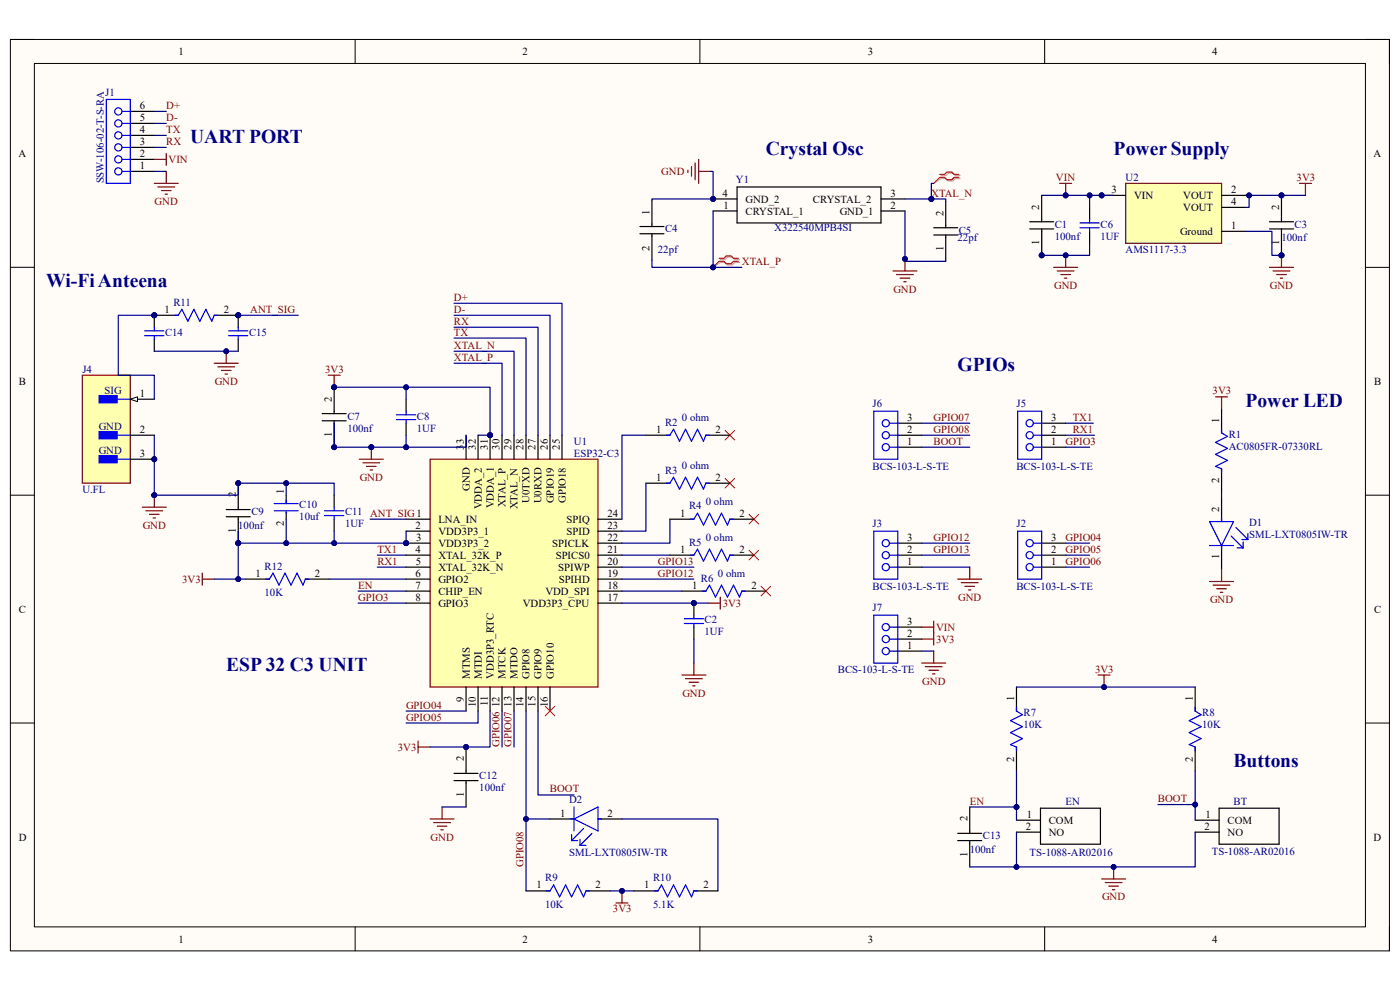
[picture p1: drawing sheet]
<svg xmlns="http://www.w3.org/2000/svg" width="297mm" height="210mm" viewBox="0 0 297 210" stroke-linecap="round" stroke-linejoin="round" font-family="sans-serif">
<defs><g id="words">
<g font-size="4.1" fill="#000080">
<text x="40.3" y="30.4">UART PORT</text>
<text x="162.5" y="32.9">Crystal Osc</text>
<text x="236.2" y="32.9">Power Supply</text>
<text x="9.8" y="60.9">Wi-Fi Anteena</text>
<text x="203.2" y="78.7">GPIOs</text>
<text x="264.2" y="86.3">Power LED</text>
<text x="48" y="142.3">ESP 32 C3 UNIT</text>
<text x="261.7" y="162.6">Buttons</text>
</g>
<g font-size="2.3">
<text x="37.9" y="11.7">1</text>
<text x="110.9" y="11.7">2</text>
<text x="184.1" y="11.7">3</text>
<text x="257.1" y="11.7">4</text>
<text x="29.7" y="23.1">6</text>
<text x="29.7" y="25.7">5</text>
<text x="29.7" y="28.2">4</text>
<text x="3.9" y="33.3">A</text>
<text x="29.7" y="35.9">1</text>
<text x="29.7" y="30.7">3</text>
<text x="29.7" y="33.3">2</text>
<text x="291.4" y="33.3">A</text>
<text x="153.2" y="41.7">4</text>
<text x="188.9" y="41.7">3</text>
<text x="235.8" y="40.9">3</text>
<text x="261.2" y="40.9">2</text>
<text x="137.8" y="45.5" transform="rotate(-90 137.8 45.5)">1</text>
<text x="153.5" y="44.2">1</text>
<text x="158.2" y="45.5">CRYSTAL_1</text>
<text x="158.2" y="43">GND_2</text>
<text x="172.5" y="43">CRYSTAL_2</text>
<text x="178.1" y="45.5">GND_1</text>
<text x="188.9" y="44.2">2</text>
<text x="200.2" y="45.8" transform="rotate(-90 200.2 45.8)">2</text>
<text x="220.5" y="44.5" transform="rotate(-90 220.5 44.5)">2</text>
<text x="240.6" y="42.2">VIN</text>
<text x="251" y="42.2">VOUT</text>
<text x="251" y="44.7">VOUT</text>
<text x="261.2" y="43.5">4</text>
<text x="271.4" y="44.5" transform="rotate(-90 271.4 44.5)">2</text>
<text x="137.8" y="53.2" transform="rotate(-90 137.8 53.2)">2</text>
<text x="200.2" y="53.3" transform="rotate(-90 200.2 53.3)">1</text>
<text x="220.5" y="52" transform="rotate(-90 220.5 52)">1</text>
<text x="250.4" y="49.8">Ground</text>
<text x="261.2" y="48.6">1</text>
<text x="271.4" y="52" transform="rotate(-90 271.4 52)">1</text>
<text x="34.9" y="66.4">1</text>
<text x="47.5" y="66.4">2</text>
<text x="4" y="81.6">B</text>
<text x="291.5" y="81.6">B</text>
<text x="29.7" y="84.2">1</text>
<text x="70.4" y="85.2" transform="rotate(-90 70.4 85.2)">2</text>
<text x="192.5" y="89.3">3</text>
<text x="223" y="89.3">3</text>
<text x="258.7" y="89.8" transform="rotate(-90 258.7 89.8)">1</text>
<text x="29.7" y="91.8">2</text>
<text x="70.4" y="92.7" transform="rotate(-90 70.4 92.7)">1</text>
<text x="98.4" y="95.4" transform="rotate(-90 98.4 95.4)">33</text>
<text x="100.9" y="95.4" transform="rotate(-90 100.9 95.4)">32</text>
<text x="103.5" y="95.4" transform="rotate(-90 103.5 95.4)">31</text>
<text x="106" y="95.4" transform="rotate(-90 106 95.4)">30</text>
<text x="108.5" y="95.4" transform="rotate(-90 108.5 95.4)">29</text>
<text x="111.1" y="95.4" transform="rotate(-90 111.1 95.4)">28</text>
<text x="113.6" y="95.4" transform="rotate(-90 113.6 95.4)">27</text>
<text x="116.2" y="95.4" transform="rotate(-90 116.2 95.4)">26</text>
<text x="118.7" y="95.4" transform="rotate(-90 118.7 95.4)">25</text>
<text x="139.2" y="91.8">1</text>
<text x="151.8" y="91.8">2</text>
<text x="192.5" y="91.8">2</text>
<text x="192.5" y="94.4">1</text>
<text x="223" y="91.8">2</text>
<text x="223" y="94.4">1</text>
<text x="29.7" y="96.9">3</text>
<text x="139.2" y="102">1</text>
<text x="151.8" y="102">2</text>
<text x="50" y="105.5" transform="rotate(-90 50 105.5)">2</text>
<text x="60.2" y="104.8" transform="rotate(-90 60.2 104.8)">1</text>
<text x="99.7" y="104.1" transform="rotate(-90 99.7 104.1)">GND</text>
<text x="104.7" y="107.8" transform="rotate(-90 104.7 107.8)">VDDA_1</text>
<text x="107.3" y="107.7" transform="rotate(-90 107.3 107.7)">XTAL_P</text>
<text x="112.4" y="106.6" transform="rotate(-90 112.4 106.6)">U0TXD</text>
<text x="114.9" y="106.8" transform="rotate(-90 114.9 106.8)">U0RXD</text>
<text x="117.5" y="106.8" transform="rotate(-90 117.5 106.8)">GPIO19</text>
<text x="120" y="106.7" transform="rotate(-90 120 106.7)">GPIO18</text>
<text x="258.7" y="102.5" transform="rotate(-90 258.7 102.5)">2</text>
<text x="50" y="113" transform="rotate(-90 50 113)">1</text>
<text x="60.2" y="111.7" transform="rotate(-90 60.2 111.7)">2</text>
<text x="88.1" y="112.1">2</text>
<text x="93" y="110.9">LNA_IN</text>
<text x="93" y="113.4">VDD3P3_1</text>
<text x="102.2" y="108" transform="rotate(-90 102.2 108)">VDDA_2</text>
<text x="109.8" y="108.1" transform="rotate(-90 109.8 108.1)">XTAL_N</text>
<text x="120.2" y="110.9">SPIQ</text>
<text x="120.2" y="113.4">SPID</text>
<text x="128.9" y="109.6">24</text>
<text x="128.9" y="112.1">23</text>
<text x="144.3" y="109.6">1</text>
<text x="156.9" y="109.6">2</text>
<text x="258.7" y="108.6" transform="rotate(-90 258.7 108.6)">2</text>
<text x="88.1" y="117.3">4</text>
<text x="88.2" y="119.8">5</text>
<text x="88.3" y="114.7">3</text>
<text x="93" y="116">VDD3P3_2</text>
<text x="93" y="118.5">XTAL_32K_P</text>
<text x="117.1" y="116">SPICLK</text>
<text x="117.9" y="118.5">SPICS0</text>
<text x="128.9" y="114.7">22</text>
<text x="128.9" y="117.3">21</text>
<text x="128.9" y="119.8">20</text>
<text x="144.3" y="117.3">1</text>
<text x="156.9" y="117.3">2</text>
<text x="192.5" y="114.7">3</text>
<text x="192.5" y="117.3">2</text>
<text x="192.5" y="119.8">1</text>
<text x="223" y="114.7">3</text>
<text x="223" y="117.3">2</text>
<text x="223" y="119.8">1</text>
<text x="258.7" y="118.6" transform="rotate(-90 258.7 118.6)">1</text>
<text x="54.2" y="122.3">1</text>
<text x="66.8" y="122.3">2</text>
<text x="88.1" y="122.3">6</text>
<text x="88.2" y="124.9">7</text>
<text x="93" y="121.1">XTAL_32K_N</text>
<text x="93" y="123.6">GPIO2</text>
<text x="118.4" y="121.1">SPIWP</text>
<text x="118.5" y="123.6">SPIHD</text>
<text x="128.9" y="122.3">19</text>
<text x="128.9" y="124.9">18</text>
<text x="146.9" y="124.9">1</text>
<text x="159.4" y="124.9">2</text>
<text x="4" y="130">C</text>
<text x="88.2" y="127.4">8</text>
<text x="93" y="126.2">CHIP_EN</text>
<text x="93" y="128.7">GPIO3</text>
<text x="110.9" y="128.7">VDD3P3_CPU</text>
<text x="115.7" y="126.2">VDD_SPI</text>
<text x="128.9" y="127.4">17</text>
<text x="291.5" y="130">C</text>
<text x="192.5" y="132.5">3</text>
<text x="192.5" y="135">2</text>
<text x="192.5" y="137.6">1</text>
<text x="99.7" y="144" transform="rotate(-90 99.7 144)">MTMS</text>
<text x="102.2" y="144" transform="rotate(-90 102.2 144)">MTDI</text>
<text x="104.7" y="144" transform="rotate(-90 104.7 144)">VDD3P3_RTC</text>
<text x="107.3" y="144" transform="rotate(-90 107.3 144)">MTCK</text>
<text x="109.8" y="144" transform="rotate(-90 109.8 144)">MTDO</text>
<text x="112.4" y="144" transform="rotate(-90 112.4 144)">GPIO8</text>
<text x="114.9" y="144" transform="rotate(-90 114.9 144)">GPIO9</text>
<text x="117.5" y="144" transform="rotate(-90 117.5 144)">GPIO10</text>
<text x="98.4" y="148.8" transform="rotate(-90 98.4 148.8)">9</text>
<text x="100.9" y="150" transform="rotate(-90 100.9 150)">10</text>
<text x="103.5" y="149.8" transform="rotate(-90 103.5 149.8)">11</text>
<text x="106" y="150" transform="rotate(-90 106 150)">12</text>
<text x="108.5" y="149.9" transform="rotate(-90 108.5 149.9)">13</text>
<text x="111.1" y="150" transform="rotate(-90 111.1 150)">14</text>
<text x="113.6" y="149.9" transform="rotate(-90 113.6 149.9)">15</text>
<text x="116.2" y="150" transform="rotate(-90 116.2 150)">16</text>
<text x="215.1" y="148.8" transform="rotate(-90 215.1 148.8)">1</text>
<text x="253.1" y="148.8" transform="rotate(-90 253.1 148.8)">1</text>
<text x="98.4" y="161.5" transform="rotate(-90 98.4 161.5)">2</text>
<text x="215.1" y="161.5" transform="rotate(-90 215.1 161.5)">2</text>
<text x="253.1" y="161.5" transform="rotate(-90 253.1 161.5)">2</text>
<text x="98.4" y="169" transform="rotate(-90 98.4 169)">1</text>
<text x="118.9" y="173.2">1</text>
<text x="128.9" y="173.2">2</text>
<text x="217.8" y="173.5">1</text>
<text x="255.7" y="173.5">1</text>
<text x="4" y="178.3">D</text>
<text x="205.2" y="174.2" transform="rotate(-90 205.2 174.2)">2</text>
<text x="217.6" y="176">2</text>
<text x="222.5" y="174.8">COM</text>
<text x="222.5" y="177.3">NO</text>
<text x="255.6" y="176">2</text>
<text x="260.4" y="174.8">COM</text>
<text x="260.4" y="177.3">NO</text>
<text x="291.4" y="178.3">D</text>
<text x="205.2" y="181.7" transform="rotate(-90 205.2 181.7)">1</text>
<text x="113.8" y="188.5">1</text>
<text x="126.4" y="188.5">2</text>
<text x="136.7" y="188.5">1</text>
<text x="149.2" y="188.5">2</text>
<text x="37.9" y="199.9">1</text>
<text x="110.9" y="199.9">2</text>
<text x="184.1" y="199.9">3</text>
<text x="257.1" y="199.9">4</text>
</g>
<g font-size="2.3" fill="#000080">
<text x="22.3" y="20.3">J1</text>
<text x="22.1" y="38.9" transform="rotate(-90 22.1 38.9)">SSW-106-02-T-S-RA</text>
<text x="156.1" y="38.9">Y1</text>
<text x="238.8" y="38.4">U2</text>
<text x="139.6" y="53.6">22pf</text>
<text x="141.1" y="49.3">C4</text>
<text x="164.3" y="49.1">X322540MPB4SI</text>
<text x="203.2" y="51.1">22pf</text>
<text x="203.4" y="49.6">C5</text>
<text x="223.8" y="48.3">C1</text>
<text x="223.8" y="50.8">100nf</text>
<text x="233.5" y="48.3">C6</text>
<text x="233.5" y="50.8">1UF</text>
<text x="238.8" y="53.6">AMS1117-3.3</text>
<text x="271.9" y="51.1">100nf</text>
<text x="274.7" y="48.3">C3</text>
<text x="36.8" y="64.9">R11</text>
<text x="35" y="71.2">C14</text>
<text x="52.8" y="71.2">C15</text>
<text x="17.5" y="79.1">J4</text>
<text x="22.2" y="83.7">SIG</text>
<text x="73.7" y="89">C7</text>
<text x="88.4" y="89">C8</text>
<text x="144.7" y="89.3">0 ohm</text>
<text x="185.1" y="86.4">J6</text>
<text x="215.6" y="86.4">J5</text>
<text x="21" y="91.3">GND</text>
<text x="73.7" y="91.6">100nf</text>
<text x="88.4" y="91.6">1UF</text>
<text x="121.8" y="94.4">U1</text>
<text x="141.1" y="90.3">R2</text>
<text x="260.7" y="92.8">R1</text>
<text x="260.7" y="95.4">AC0805FR-07330RL</text>
<text x="21" y="96.4">GND</text>
<text x="121.8" y="96.9">ESP32-C3</text>
<text x="141.1" y="100.5">R3</text>
<text x="144.7" y="99.4">0 ohm</text>
<text x="185.1" y="99.7">BCS-103-L-S-TE</text>
<text x="215.6" y="99.7">BCS-103-L-S-TE</text>
<text x="17.5" y="104.5">U.FL</text>
<text x="63.5" y="107.8">C10</text>
<text x="149.7" y="107.1">0 ohm</text>
<text x="50.5" y="112.1">100nf</text>
<text x="53.3" y="109.3">C9</text>
<text x="63.5" y="110.4">10uf</text>
<text x="73.2" y="109.3">C11</text>
<text x="73.2" y="111.9">1UF</text>
<text x="146.2" y="108.1">R4</text>
<text x="185.1" y="111.9">J3</text>
<text x="215.6" y="111.9">J2</text>
<text x="265" y="111.6">D1</text>
<text x="146.2" y="115.7">R5</text>
<text x="149.7" y="114.7">0 ohm</text>
<text x="265" y="114.2">SML-LXT0805IW-TR</text>
<text x="56.1" y="120.8">R12</text>
<text x="148.7" y="123.4">R6</text>
<text x="152.3" y="122.3">0 ohm</text>
<text x="185.1" y="125.1">BCS-103-L-S-TE</text>
<text x="215.6" y="125.1">BCS-103-L-S-TE</text>
<text x="56.1" y="126.4">10K</text>
<text x="185.1" y="129.7">J7</text>
<text x="149.5" y="132.2">C2</text>
<text x="149.5" y="134.8">1UF</text>
<text x="177.8" y="142.7">BCS-103-L-S-TE</text>
<text x="217.2" y="151.8">R7</text>
<text x="217.2" y="154.4">10K</text>
<text x="255.1" y="151.8">R8</text>
<text x="255.1" y="154.4">10K</text>
<text x="101.7" y="165.3">C12</text>
<text x="101.7" y="167.9">100nf</text>
<text x="120.7" y="170.4">D2</text>
<text x="226.1" y="170.7">EN</text>
<text x="261.7" y="170.7">BT</text>
<text x="208.5" y="178.1">C13</text>
<text x="120.7" y="181.6">SML-LXT0805IW-TR</text>
<text x="205.7" y="180.8">100nf</text>
<text x="218.4" y="181.6">TS-1088-AR02016</text>
<text x="257.1" y="181.4">TS-1088-AR02016</text>
<text x="115.7" y="186.9">R9</text>
<text x="138.6" y="186.9">R10</text>
<text x="115.7" y="192.5">10K</text>
<text x="138.6" y="192.5">5.1K</text>
</g>
<g font-size="2.3" fill="#800000">
<text x="35.3" y="23.1">D+</text>
<text x="35.3" y="28.2">TX</text>
<text x="35.3" y="25.7">D-</text>
<text x="35.3" y="30.7">RX</text>
<text x="35.8" y="34.6">VIN</text>
<text x="140.3" y="37.1">GND</text>
<text x="197.6" y="41.7">XTAL_N</text>
<text x="224" y="38.4">VIN</text>
<text x="275.1" y="38.4">3V3</text>
<text x="32.8" y="43.5">GND</text>
<text x="157.4" y="56.2">XTAL_P</text>
<text x="96.3" y="63.8">D+</text>
<text x="189.5" y="62.1">GND</text>
<text x="223.6" y="61.3">GND</text>
<text x="269.4" y="61.3">GND</text>
<text x="53.1" y="66.4">ANT_SIG</text>
<text x="96.3" y="71.2">TX</text>
<text x="96.3" y="68.9">RX</text>
<text x="96.3" y="66.4">D-</text>
<text x="96.3" y="74">XTAL_N</text>
<text x="96.3" y="76.5">XTAL_P</text>
<text x="45.6" y="81.6">GND</text>
<text x="69" y="79.1">3V3</text>
<text x="257.3" y="83.7">3V3</text>
<text x="198.1" y="89.3">GPIO07</text>
<text x="227.6" y="89.3">TX1</text>
<text x="198.1" y="91.8">GPIO08</text>
<text x="198.1" y="94.4">BOOT</text>
<text x="226.1" y="94.4">GPIO3</text>
<text x="227.6" y="91.8">RX1</text>
<text x="76.3" y="102">GND</text>
<text x="30.3" y="112.1">GND</text>
<text x="78.5" y="109.6">ANT_SIG1</text>
<text x="80.1" y="117.3">TX1</text>
<text x="80.1" y="119.8">RX1</text>
<text x="139.6" y="119.8">GPIO13</text>
<text x="198.1" y="114.7">GPIO12</text>
<text x="198.1" y="117.3">GPIO13</text>
<text x="226.1" y="114.7">GPIO04</text>
<text x="226.1" y="119.8">GPIO06</text>
<text x="226.1" y="117.3">GPIO05</text>
<text x="38.7" y="123.6">3V3</text>
<text x="76" y="124.9">EN</text>
<text x="139.6" y="122.3">GPIO12</text>
<text x="76" y="127.4">GPIO3</text>
<text x="153.3" y="128.7">3V3</text>
<text x="203.3" y="127.4">GND</text>
<text x="256.7" y="127.9">GND</text>
<text x="198.6" y="136.3">3V3</text>
<text x="198.6" y="133.8">VIN</text>
<text x="232.3" y="142.7">3V3</text>
<text x="144.8" y="147.8">GND</text>
<text x="195.7" y="145.2">GND</text>
<text x="86.1" y="150.3">GPIO04</text>
<text x="86.1" y="152.9">GPIO05</text>
<text x="84.4" y="159.2">3V3</text>
<text x="106" y="158.5" transform="rotate(-90 106 158.5)">GPIO06</text>
<text x="108.5" y="158.5" transform="rotate(-90 108.5 158.5)">GPIO07</text>
<text x="116.7" y="168.1">BOOT</text>
<text x="205.7" y="170.7">EN</text>
<text x="245.7" y="170.2">BOOT</text>
<text x="91.4" y="178.3">GND</text>
<text x="111.1" y="183.9" transform="rotate(-90 111.1 183.9)">GPIO08</text>
<text x="233.8" y="191">GND</text>
<text x="130" y="193.5">3V3</text>
</g>
</g></defs>
<path d="M2.2 8.4h292.6v193.3h-292.6z" fill-rule="evenodd" fill="#fffcf8"/>
<path d="M2.2 8.4h292.6v193.3h-292.6z" fill="none" stroke="#000" stroke-width=".21"/>
<path d="M7.3 13.5h282.4v183.1h-282.4z" fill-rule="evenodd" fill="#fffcf8"/>
<g fill="none" stroke="#000" stroke-width=".21">
<path d="M2.2 8.4h5.1M7.3 13.5h282.4v183.1h-282.4zM75.3 8.4v5.1M148.5 8.4v5.1M221.6 8.4v5.1M289.7 8.4h5.1v5.1M2.2 56.7h5.1M289.7 56.7h5.1M2.2 105h5.1M289.7 105.1h5.1M2.2 153.4h5.1M289.7 153.4h5.1"/>
<path d="M75.3 196.6v5.1M148.5 196.6v5.1M221.6 196.6v5.1M294.8 196.6v5.1"/>
</g>
<circle cx="86.2" cy="115.2" r=".51" fill="#000080"/>
<circle cx="86.2" cy="115.2" r=".51" fill="none" stroke="#000080" stroke-width=".21"/>
<circle cx="104" cy="92.3" r=".51" fill="#000080"/>
<circle cx="104" cy="92.3" r=".51" fill="none" stroke="#000080" stroke-width=".21"/>
<path d="M91.2 97.4h35.7v48.3h-35.7z" fill-rule="evenodd" fill="#ffffb0"/>
<path d="M91.2 97.4h35.7v48.3h-35.7z" fill="none" stroke="#800000" stroke-width=".25"/>
<path d="M86.2 110.1h5M86.2 112.7h5M86.2 115.2h5" fill="none" stroke="#000" stroke-width=".25"/>
<circle cx="86.2" cy="115.2" r=".51" fill="#000080"/>
<circle cx="86.2" cy="115.2" r=".51" fill="none" stroke="#000080" stroke-width=".21"/>
<g fill="none" stroke="#000" stroke-width=".25">
<path d="M98.9 92.3v5.1M101.4 92.3v5.1M104 92.3v5.1M86.2 117.8h5M126.9 117.8h5M126.9 110.1h5M126.9 112.7h5M126.9 115.2h5M86.2 120.3h5M86.2 122.9h5M86.2 125.4h5M86.2 127.9h5"/>
<path d="M126.9 120.3h5M126.9 122.9h5M126.9 125.4h5M126.9 127.9h5M98.9 145.7v5.1M101.4 145.7v5.1M104 145.7v5.1M106.5 145.7v5.1M109.1 145.7v5.1M111.6 145.7v5.1M114.1 145.7v5.1M116.7 145.7v5.1"/>
</g>
<circle cx="104" cy="92.3" r=".51" fill="#000080"/>
<circle cx="104" cy="92.3" r=".51" fill="none" stroke="#000080" stroke-width=".21"/>
<path d="M106.5 92.3v5.1M109.1 92.3v5.1M111.6 92.3v5.1M114.1 92.3v5.1M116.7 92.3v5.1M119.2 92.3v5.1" fill="none" stroke="#000" stroke-width=".25"/>
<path d="M145.9 36.1v.5M146.7 35.3v2.1M147.5 34.6v3.5M148.2 33.8v5.1M148.2 36.4h2.6M76.2 97.4h5.1M77 98.2h3.6M77.8 98.9h2M78.5 99.7h.5M78.8 94.9v2.5" fill="none" stroke="#800000" stroke-width=".25"/>
<circle cx="78.8" cy="94.9" r=".51" fill="#000080"/>
<circle cx="78.8" cy="94.9" r=".51" fill="none" stroke="#000080" stroke-width=".21"/>
<path d="M189.4 57.5h5.1M190.2 58.2h3.6M191 59h2M191.7 59.8h.5M192 54.9v2.6" fill="none" stroke="#800000" stroke-width=".25"/>
<circle cx="192" cy="54.9" r=".51" fill="#000080"/>
<circle cx="192" cy="54.9" r=".51" fill="none" stroke="#000080" stroke-width=".21"/>
<path d="M30.2 107.6h5.1M31 108.4h3.5M31.7 109.1h2.1M32.5 109.9h.5M32.7 105v2.6" fill="none" stroke="#800000" stroke-width=".25"/>
<circle cx="32.7" cy="105" r=".51" fill="#000080"/>
<circle cx="32.7" cy="105" r=".51" fill="none" stroke="#000080" stroke-width=".21"/>
<path d="M144.7 143.2h5.1M145.4 144h3.6M146.2 144.7h2M147 145.5h.5M147.2 140.7v2.5" fill="none" stroke="#800000" stroke-width=".25"/>
<circle cx="151.3" cy="42.2" r=".51" fill="#000080"/>
<circle cx="151.3" cy="42.2" r=".51" fill="none" stroke="#000080" stroke-width=".21"/>
<path d="M151.3 44.8h5.1M151.3 42.2h5.1M186.9 44.8h5.1M186.9 42.2h5.1" fill="none" stroke="#000" stroke-width=".25"/>
<circle cx="151.3" cy="42.2" r=".51" fill="#000080"/>
<circle cx="151.3" cy="42.2" r=".51" fill="none" stroke="#000080" stroke-width=".21"/>
<path d="M156.4 39.7h30.5v7.6h-30.5zM135.8 48.1h5.1M135.8 49.6h5.1M138.3 42.5v5.6M138.3 49.6v5.6M198.1 49.8h5.1M198.1 48.3h5.1M200.6 42.7v5.6M200.6 49.8v5.6" fill="none" stroke="#000" stroke-width=".25"/>
<circle cx="233.7" cy="41.4" r=".51" fill="#000080"/>
<circle cx="233.7" cy="41.4" r=".51" fill="none" stroke="#000080" stroke-width=".21"/>
<path d="M238.8 38.9h20.4v12.7h-20.4z" fill-rule="evenodd" fill="#ffffb0"/>
<path d="M238.8 38.9h20.4v12.7h-20.4z" fill="none" stroke="#800000" stroke-width=".25"/>
<path d="M233.7 41.4h5.1" fill="none" stroke="#000" stroke-width=".25"/>
<circle cx="233.7" cy="41.4" r=".51" fill="#000080"/>
<circle cx="233.7" cy="41.4" r=".51" fill="none" stroke="#000080" stroke-width=".21"/>
<path d="M259.2 41.4h5M259.2 44h5M259.2 49.1h5" fill="none" stroke="#000" stroke-width=".25"/>
<path d="M269.3 56.7h5.1M270.1 57.5h3.6M270.8 58.2h2.1M271.6 59h.5M271.9 54.2v2.5" fill="none" stroke="#800000" stroke-width=".25"/>
<circle cx="271.9" cy="54.2" r=".51" fill="#000080"/>
<circle cx="271.9" cy="54.2" r=".51" fill="none" stroke="#000080" stroke-width=".21"/>
<path d="M224.8 38.9h2.6M226.1 38.9v2.5M275.7 38.9h2.5M277 38.9v2.5" fill="none" stroke="#800000" stroke-width=".25"/>
<circle cx="226.1" cy="41.4" r=".51" fill="#000080"/>
<circle cx="226.1" cy="41.4" r=".51" fill="none" stroke="#000080" stroke-width=".21"/>
<path d="M42.9 121.6v2.5M42.9 122.9h2.6M150.3 127.9h2.5M152.8 126.7v2.5M232.9 143.2h2.6M234.2 143.2v2.6" fill="none" stroke="#800000" stroke-width=".25"/>
<path d="M215.6 174h5.1M215.6 176.5h5.1M220.7 171.4h12.8v7.7h-12.8zM253.6 174h5M253.6 176.5h5M258.6 171.4h12.8v7.7h-12.8z" fill="none" stroke="#000" stroke-width=".25"/>
<circle cx="234.2" cy="145.8" r=".51" fill="#000080"/>
<circle cx="234.2" cy="145.8" r=".51" fill="none" stroke="#000080" stroke-width=".21"/>
<path d="M52.1 122.9h5.1M64.8 122.9h5.1M215.6 145.8v5M215.6 158.5v5.1M253.6 145.8v5M253.6 158.5v5.1M116.7 173.7h5.1M126.9 173.7h5.1M111.6 189h5.1M124.3 189h5.1M134.5 189h5.1M147.2 189h5.1" fill="none" stroke="#000" stroke-width=".25"/>
<g fill="none" stroke="#00f" stroke-width=".25">
<path d="M56.4 122.9h.8l.7-1.3 1.3 2.5 1.3-2.5 1.2 2.5 1.3-2.5 1.3 2.5 .5-1.2h.7M215.6 150.1v.7l1.3 .8-2.5 1.3 2.5 1.2-2.5 1.3 2.5 1.3-2.5 1.3 1.2 .5v.7M253.6 150.1v.7l1.2 .8-2.5 1.3 2.5 1.2-2.5 1.3 2.5 1.3-2.5 1.3 1.3 .5v.7M121 173.7h.8M121.3 178.3h1.2M121.3 177v1.3M121.8 173.7l5.1-2.5v5.1zM121.8 171.2v5.1M123 179.3h1.3M123 178.1v1.2M123.8 175.8l-2.5 2.5M125.6 176.8l-2.6 2.5"/>
<path d="M126.9 173.7h.7M115.9 189h.8l.8-1.3 1.2 2.6 1.3-2.6 1.3 2.6 1.2-2.6 1.3 2.6 .5-1.3h.8M138.8 189h.8l.7-1.3 1.3 2.6 1.3-2.6 1.3 2.6 1.2-2.6 1.3 2.6 .5-1.3h.8"/>
</g>
<path d="M130.7 191.5h2.5M132 189v2.5" fill="none" stroke="#800000" stroke-width=".25"/>
<circle cx="132" cy="189" r=".51" fill="#000080"/>
<circle cx="132" cy="189" r=".51" fill="none" stroke="#000080" stroke-width=".21"/>
<path d="M221 89.8h5.1M221 92.3h5.1M221 94.9h5.1" fill="none" stroke="#000" stroke-width=".25"/>
<g fill="none" stroke="#00f" stroke-width=".25">
<path d="M215.9 87.2h5.1v10.2h-5.1zM219.2 92.3h1.8M219.2 89.8h1.8M219.2 94.9h1.8"/>
<circle cx="218.4" cy="89.8" r=".77"/>
<circle cx="218.4" cy="92.3" r=".77"/>
<circle cx="218.4" cy="94.9" r=".77"/>
</g>
<circle cx="197.6" cy="42.2" r=".51" fill="#000080"/>
<circle cx="197.6" cy="42.2" r=".51" fill="none" stroke="#000080" stroke-width=".21"/>
<path d="M259.2 86.7v5.1M259.2 99.5v5M259.2 105.6v5M259.2 115.7v5.1" fill="none" stroke="#000" stroke-width=".25"/>
<path d="M259.2 91.1v.7l1.2 .8-2.5 1.3 2.5 1.2-2.5 1.3 2.5 1.3-2.5 1.2 1.3 .6v.7M256.6 110.6h5.1l-2.5 5.1zM256.6 115.7h5.1M259.2 109.9v.7M259.2 115.7v.8M261.2 113.7l2.5 2.5M262.2 111.9l2.5 2.6M262.5 116.2h1.2M263.5 114.5h1.2M263.7 115v1.2M264.7 113.2v1.3" fill="none" stroke="#00f" stroke-width=".25"/>
<path d="M223.5 56.7h5.1M224.3 57.5h3.6M225.1 58.2h2M225.8 59h.5M226.1 54.2v2.5M257.9 84.2h2.5M259.2 84.2v2.5M256.6 123.4h5.1M257.4 124.1h3.5M258.1 124.9h2.1M258.9 125.7h.5M259.2 120.8v2.6" fill="none" stroke="#800000" stroke-width=".25"/>
<circle cx="226.1" cy="54.2" r=".51" fill="#000080"/>
<circle cx="226.1" cy="54.2" r=".51" fill="none" stroke="#000080" stroke-width=".21"/>
<path d="M27.6 36.4h5.1M27.6 31.3h5.1M27.6 26.2h5.1M27.6 33.8h5.1M27.6 28.7h5.1M27.6 23.6h5.1M221 115.2h5.1M221 117.8h5.1M221 120.3h5.1" fill="none" stroke="#000" stroke-width=".25"/>
<g fill="none" stroke="#00f" stroke-width=".25">
<path d="M22.6 21.1h5v17.8h-5zM25.9 33.8h1.7M25.9 31.3h1.7M25.9 36.4h1.7M25.9 28.7h1.7M25.9 26.2h1.7M25.9 23.6h1.7M215.9 112.7h5.1v10.2h-5.1zM219.2 117.8h1.8M219.2 115.2h1.8M219.2 120.3h1.8"/>
<circle cx="25.1" cy="33.8" r=".77"/>
<circle cx="25.1" cy="36.4" r=".77"/>
<circle cx="25.1" cy="26.2" r=".77"/>
<circle cx="25.1" cy="31.3" r=".77"/>
<circle cx="25.1" cy="28.7" r=".77"/>
<circle cx="25.1" cy="23.6" r=".77"/>
<circle cx="218.4" cy="117.8" r=".77"/>
<circle cx="218.4" cy="115.2" r=".77"/>
<circle cx="218.4" cy="120.3" r=".77"/>
</g>
<g fill="none" stroke="#800000" stroke-width=".25">
<path d="M32.7 33.8h2.6M32.7 38.9h5.1M33.5 39.7h3.6M35.3 32.5v2.6M35.3 36.4v2.5M34.3 40.4h2M35 41.2h.5M88.7 157.2v2.5M88.7 158.5h2.5M233.7 186.5h5.1M234.5 187.2h3.5M235.2 188h2.1"/>
<path d="M236 188.7h.5M236.3 183.9v2.6"/>
</g>
<circle cx="236.3" cy="183.9" r=".51" fill="#000080"/>
<circle cx="236.3" cy="183.9" r=".51" fill="none" stroke="#000080" stroke-width=".21"/>
<path d="M91.2 173.7h5.1M92 174.5h3.6M92.8 175.3h2M93.5 176h.5M93.8 171.2v2.5" fill="none" stroke="#800000" stroke-width=".25"/>
<path d="M190.5 89.8h5M190.5 92.3h5M190.5 94.9h5M190.5 115.2h5M190.5 117.8h5M190.5 120.3h5" fill="none" stroke="#000" stroke-width=".25"/>
<g fill="none" stroke="#00f" stroke-width=".25">
<path d="M185.4 87.2h5.1v10.2h-5.1zM188.7 92.3h1.8M188.7 89.8h1.8M188.7 94.9h1.8M185.4 112.7h5.1v10.2h-5.1zM188.7 117.8h1.8M188.7 115.2h1.8M188.7 120.3h1.8"/>
<circle cx="187.9" cy="92.3" r=".77"/>
<circle cx="187.9" cy="89.8" r=".77"/>
<circle cx="187.9" cy="94.9" r=".77"/>
<circle cx="187.9" cy="115.2" r=".77"/>
<circle cx="187.9" cy="117.8" r=".77"/>
<circle cx="187.9" cy="120.3" r=".77"/>
</g>
<path d="M153.8 91.3l2.1 2M155.9 91.3l-2.1 2M153.8 101.5l2.1 2M155.9 101.5l-2.1 2M158.9 109.1l2.1 2.1M158.9 116.7l2.1 2.1M161 109.1l-2.1 2.1M161 116.7l-2.1 2.1" fill="none" stroke="#f00" stroke-width=".21"/>
<circle cx="32.7" cy="97.4" r=".51" fill="#000080"/>
<circle cx="32.7" cy="97.4" r=".51" fill="none" stroke="#000080" stroke-width=".21"/>
<path d="M17.5 79.6h10.1v22.9h-10.1z" fill-rule="evenodd" fill="#ffffb0"/>
<path d="M17.5 79.6h10.1v22.9h-10.1z" fill="none" stroke="#800000" stroke-width=".25"/>
<path d="M21 83.9h3.8v1.6h-3.8z" fill-rule="evenodd" fill="#00f"/>
<path d="M21 83.9h3.8v1.6h-3.8zM23.3 84.7h4.3" fill="none" stroke="#00f" stroke-width=".25"/>
<path d="M21 91.6h3.8v1.5h-3.8z" fill-rule="evenodd" fill="#00f"/>
<path d="M21 91.6h3.8v1.5h-3.8zM23.3 92.3h4.3" fill="none" stroke="#00f" stroke-width=".25"/>
<path d="M21 96.7h3.8v1.5h-3.8z" fill-rule="evenodd" fill="#00f"/>
<path d="M21 96.7h3.8v1.5h-3.8zM23.3 97.4h4.3" fill="none" stroke="#00f" stroke-width=".25"/>
<path d="M27.6 84.7h5.1" fill="none" stroke="#000" stroke-width=".25"/>
<path d="M27.6 84.7l1.6-.5v1z" fill="#f8fcff"/>
<path d="M27.6 84.7l1.6-.5v1z" fill="none" stroke="#000" stroke-width=".21"/>
<path d="M27.6 92.3h5.1M27.6 97.4h5.1" fill="none" stroke="#000" stroke-width=".25"/>
<circle cx="32.7" cy="97.4" r=".51" fill="#000080"/>
<circle cx="32.7" cy="97.4" r=".51" fill="none" stroke="#000080" stroke-width=".21"/>
<circle cx="98.9" cy="158.5" r=".51" fill="#000080"/>
<circle cx="98.9" cy="158.5" r=".51" fill="none" stroke="#000080" stroke-width=".21"/>
<path d="M98.9 158.5v5.1M98.9 166.1v5.1" fill="none" stroke="#000" stroke-width=".25"/>
<circle cx="98.9" cy="158.5" r=".51" fill="#000080"/>
<circle cx="98.9" cy="158.5" r=".51" fill="none" stroke="#000080" stroke-width=".21"/>
<path d="M96.3 165.6h5.1M96.3 164.1h5.1M98.9 163.6v.5M98.9 165.6v.5" fill="none" stroke="#000" stroke-width=".25"/>
<circle cx="50.5" cy="115.2" r=".51" fill="#000080"/>
<circle cx="50.5" cy="115.2" r=".51" fill="none" stroke="#000080" stroke-width=".21"/>
<circle cx="50.5" cy="102.5" r=".51" fill="#000080"/>
<circle cx="50.5" cy="102.5" r=".51" fill="none" stroke="#000080" stroke-width=".21"/>
<path d="M50.5 110.1v5.1" fill="none" stroke="#000" stroke-width=".25"/>
<circle cx="50.5" cy="115.2" r=".51" fill="#000080"/>
<circle cx="50.5" cy="115.2" r=".51" fill="none" stroke="#000080" stroke-width=".21"/>
<path d="M50.5 102.5v5.1" fill="none" stroke="#000" stroke-width=".25"/>
<circle cx="50.5" cy="102.5" r=".51" fill="#000080"/>
<circle cx="50.5" cy="102.5" r=".51" fill="none" stroke="#000080" stroke-width=".21"/>
<path d="M48 109.6h5.1M48 108.1h5.1M50.5 107.6v.5M50.5 109.6v.5" fill="none" stroke="#000" stroke-width=".25"/>
<circle cx="70.9" cy="94.9" r=".51" fill="#000080"/>
<circle cx="70.9" cy="94.9" r=".51" fill="none" stroke="#000080" stroke-width=".21"/>
<circle cx="70.9" cy="82.1" r=".51" fill="#000080"/>
<circle cx="70.9" cy="82.1" r=".51" fill="none" stroke="#000080" stroke-width=".21"/>
<path d="M70.9 89.8v5.1" fill="none" stroke="#000" stroke-width=".25"/>
<circle cx="70.9" cy="94.9" r=".51" fill="#000080"/>
<circle cx="70.9" cy="94.9" r=".51" fill="none" stroke="#000080" stroke-width=".21"/>
<path d="M70.9 82.1v5.1" fill="none" stroke="#000" stroke-width=".25"/>
<circle cx="70.9" cy="82.1" r=".51" fill="#000080"/>
<circle cx="70.9" cy="82.1" r=".51" fill="none" stroke="#000080" stroke-width=".21"/>
<path d="M68.3 89.3h5.1M68.3 87.7h5.1M70.9 87.2v.5M70.9 89.3v.5" fill="none" stroke="#000" stroke-width=".25"/>
<circle cx="221" cy="54.2" r=".51" fill="#000080"/>
<circle cx="221" cy="54.2" r=".51" fill="none" stroke="#000080" stroke-width=".21"/>
<path d="M221 49.1v5.1" fill="none" stroke="#000" stroke-width=".25"/>
<circle cx="221" cy="54.2" r=".51" fill="#000080"/>
<circle cx="221" cy="54.2" r=".51" fill="none" stroke="#000080" stroke-width=".21"/>
<path d="M218.5 48.6h5M218.5 47h5M221 41.4v5.6M221 48.6v.5" fill="none" stroke="#000" stroke-width=".25"/>
<circle cx="271.9" cy="54.2" r=".51" fill="#000080"/>
<circle cx="271.9" cy="54.2" r=".51" fill="none" stroke="#000080" stroke-width=".21"/>
<circle cx="271.9" cy="41.4" r=".51" fill="#000080"/>
<circle cx="271.9" cy="41.4" r=".51" fill="none" stroke="#000080" stroke-width=".21"/>
<path d="M271.9 49.1v5.1" fill="none" stroke="#000" stroke-width=".25"/>
<circle cx="271.9" cy="54.2" r=".51" fill="#000080"/>
<circle cx="271.9" cy="54.2" r=".51" fill="none" stroke="#000080" stroke-width=".21"/>
<path d="M271.9 41.4v5.1" fill="none" stroke="#000" stroke-width=".25"/>
<circle cx="271.9" cy="41.4" r=".51" fill="#000080"/>
<circle cx="271.9" cy="41.4" r=".51" fill="none" stroke="#000080" stroke-width=".21"/>
<path d="M269.3 48.6h5.1M269.3 47h5.1M271.9 46.5v.5M271.9 48.6v.5M203.2 178.3h5.1M203.2 176.8h5.1M205.7 171.2v5.6M205.7 178.3v5.6" fill="none" stroke="#000" stroke-width=".25"/>
<path d="M69.6 79.6h2.6M70.9 79.6v2.5" fill="none" stroke="#800000" stroke-width=".25"/>
<circle cx="70.9" cy="82.1" r=".51" fill="#000080"/>
<circle cx="70.9" cy="82.1" r=".51" fill="none" stroke="#000080" stroke-width=".21"/>
<path d="M199.4 37.6l-1.3 1.3M152.6 55.4l-1.3 1.3M115.7 149.8l2 2.1M117.7 149.8l-2 2.1" fill="none" stroke="#f00" stroke-width=".21"/>
<path d="M203.2 122.9h5.1M203.9 123.6h3.6M204.7 124.4h2M205.5 125.1h.5M205.7 120.3v2.6" fill="none" stroke="#800000" stroke-width=".25"/>
<path d="M199.6 37.3h1l.5-.6h1.1l.5 .6h1M199.6 37.9h1l.5 .5h1.1l.5-.5h1M152.8 55.1h1l.5-.6h1.1l.5 .6h1M152.8 55.7h1l.5 .5h1.1l.5-.5h1" fill="none" stroke="#d0a19e" stroke-width=".25"/>
<path d="M199.6 37.9l-1.5 1M152.8 55.7l-1.5 1" fill="none" stroke="#d0a19e" stroke-width=".21"/>
<path d="M199.4 37h1l.5-.5h1l.5 .5h1M199.4 37.6h1l.5 .5h1l.5-.5h1M152.6 54.8h1l.5-.5h1l.5 .5h1M152.6 55.4h1l.5 .5h1l.5-.5h1" fill="none" stroke="#f00" stroke-width=".25"/>
<circle cx="151.3" cy="56.7" r=".51" fill="#000080"/>
<circle cx="151.3" cy="56.7" r=".51" fill="none" stroke="#000080" stroke-width=".21"/>
<circle cx="32.7" cy="66.9" r=".51" fill="#000080"/>
<circle cx="32.7" cy="66.9" r=".51" fill="none" stroke="#000080" stroke-width=".21"/>
<circle cx="50.5" cy="66.9" r=".51" fill="#000080"/>
<circle cx="50.5" cy="66.9" r=".51" fill="none" stroke="#000080" stroke-width=".21"/>
<path d="M32.7 66.9h5.1" fill="none" stroke="#000" stroke-width=".25"/>
<circle cx="32.7" cy="66.9" r=".51" fill="#000080"/>
<circle cx="32.7" cy="66.9" r=".51" fill="none" stroke="#000080" stroke-width=".21"/>
<path d="M45.5 66.9h5" fill="none" stroke="#000" stroke-width=".25"/>
<circle cx="50.5" cy="66.9" r=".51" fill="#000080"/>
<circle cx="50.5" cy="66.9" r=".51" fill="none" stroke="#000080" stroke-width=".21"/>
<path d="M37.1 66.9h.7l.8-1.3 1.3 2.6 1.2-2.6 1.3 2.6 1.3-2.6 1.2 2.6 .6-1.3h.7" fill="none" stroke="#00f" stroke-width=".25"/>
<circle cx="50.5" cy="66.9" r=".51" fill="#000080"/>
<circle cx="50.5" cy="66.9" r=".51" fill="none" stroke="#000080" stroke-width=".21"/>
<path d="M50.5 66.9v2.5M50.5 72v2.5" fill="none" stroke="#000" stroke-width=".25"/>
<circle cx="50.5" cy="66.9" r=".51" fill="#000080"/>
<circle cx="50.5" cy="66.9" r=".51" fill="none" stroke="#000080" stroke-width=".21"/>
<path d="M48.5 70.2h4.1M48.5 71.2h4.1M50.5 69.4v.8M50.5 71.2v.8" fill="none" stroke="#00f" stroke-width=".25"/>
<circle cx="32.7" cy="66.9" r=".51" fill="#000080"/>
<circle cx="32.7" cy="66.9" r=".51" fill="none" stroke="#000080" stroke-width=".21"/>
<path d="M32.7 66.9v2.5M32.7 72v2.5" fill="none" stroke="#000" stroke-width=".25"/>
<circle cx="32.7" cy="66.9" r=".51" fill="#000080"/>
<circle cx="32.7" cy="66.9" r=".51" fill="none" stroke="#000080" stroke-width=".21"/>
<path d="M30.7 70.2h4.1M30.7 71.2h4.1M32.7 69.4v.8M32.7 71.2v.8" fill="none" stroke="#00f" stroke-width=".25"/>
<path d="M45.5 77.1h5M46.2 77.8h3.6M47 78.6h2M47.7 79.3h.5M48 74.5v2.6" fill="none" stroke="#800000" stroke-width=".25"/>
<circle cx="48" cy="74.5" r=".51" fill="#000080"/>
<circle cx="48" cy="74.5" r=".51" fill="none" stroke="#000080" stroke-width=".21"/>
<path d="M161.5 124.4l2 2M163.5 124.4l-2 2" fill="none" stroke="#f00" stroke-width=".21"/>
<path d="M190.5 133h5M190.5 135.6h5M190.5 138.1h5" fill="none" stroke="#000" stroke-width=".25"/>
<g fill="none" stroke="#00f" stroke-width=".25">
<path d="M185.4 130.5h5.1v10.2h-5.1zM188.7 135.6h1.8M188.7 133h1.8M188.7 138.1h1.8"/>
<circle cx="187.9" cy="138.1" r=".77"/>
<circle cx="187.9" cy="133" r=".77"/>
<circle cx="187.9" cy="135.6" r=".77"/>
</g>
<path d="M195.5 135.6h2.6M195.5 133h2.6M198.1 131.8v5M198.1 138.1v2.6M195.5 140.7h5.1M196.3 141.4h3.6M197.1 142.2h2M197.8 142.9h.6" fill="none" stroke="#800000" stroke-width=".25"/>
<circle cx="147.2" cy="127.9" r=".51" fill="#000080"/>
<circle cx="147.2" cy="127.9" r=".51" fill="none" stroke="#000080" stroke-width=".21"/>
<path d="M147.2 127.9v2.6M147.2 133v2.6" fill="none" stroke="#000" stroke-width=".25"/>
<circle cx="147.2" cy="127.9" r=".51" fill="#000080"/>
<circle cx="147.2" cy="127.9" r=".51" fill="none" stroke="#000080" stroke-width=".21"/>
<g fill="none" stroke="#00f" stroke-width=".25">
<path d="M229.1 47.3h4.1M229.1 48.3h4.1M231.2 46.5v.8M231.2 48.3v.8M84.1 88h4.1M84.1 89h4.1M86.2 87.2v.8M86.2 89v.8M141.4 92.3h.7l.8-1.2 1.3 2.5 1.2-2.5 1.3 2.5 1.3-2.5 1.2 2.5 .6-1.3h.7M58.2 108.4h5.1M58.2 106.8h5.1M60.7 106.1v.7"/>
<path d="M60.7 108.6v.3M68.9 108.4h4M68.9 109.4h4M70.9 107.6v.8M70.9 109.4v.7M141.4 102.5h.7l.8-1.3 1.3 2.6 1.2-2.6 1.3 2.6 1.3-2.6 1.2 2.6 .6-1.3h.7M146.4 117.8h.8l.8-1.3 1.2 2.5 1.3-2.5 1.3 2.5 1.3-2.5 1.2 2.5 .5-1.2h.8M146.4 110.1h.8l.8-1.2 1.2 2.5 1.3-2.5 1.3 2.5 1.3-2.5 1.2 2.5 .5-1.3h.8M145.2 131.2h4M145.2 132.3h4M147.2 130.5v.7M147.2 132.3v.7"/>
<path d="M149 125.4h.8l.7-1.3 1.3 2.6 1.3-2.6 1.2 2.6 1.3-2.6 1.3 2.6 .5-1.3h.8"/>
</g>
<g fill="none" stroke="#000" stroke-width=".25">
<path d="M231.2 44v2.5M231.2 49.1v2.5M86.2 84.7v2.5M86.2 89.8v2.5M137 92.3h5.1M149.8 92.3h5M60.7 105v1.8M60.7 108.6v1.5M70.9 105v2.6M70.9 110.1v2.6M137 102.5h5.1M142.1 110.1h5.1"/>
<path d="M142.1 117.8h5.1M149.8 102.5h5M154.8 110.1h5.1M154.8 117.8h5.1M144.7 125.4h5.1M157.4 125.4h5.1"/>
</g>
<path d="M131.9 127.9h18.4" fill="none" stroke="#000080" stroke-width=".25"/>
<circle cx="147.2" cy="127.9" r=".51" fill="#000080"/>
<circle cx="147.2" cy="127.9" r=".51" fill="none" stroke="#000080" stroke-width=".21"/>
<path d="M86.2 112.7v2.5" fill="none" stroke="#000080" stroke-width=".25"/>
<circle cx="86.2" cy="115.2" r=".51" fill="#000080"/>
<circle cx="86.2" cy="115.2" r=".51" fill="none" stroke="#000080" stroke-width=".21"/>
<path d="M70.9 82.1h33.1v10.2" fill="none" stroke="#000080" stroke-width=".25"/>
<circle cx="104" cy="92.3" r=".51" fill="#000080"/>
<circle cx="104" cy="92.3" r=".51" fill="none" stroke="#000080" stroke-width=".21"/>
<circle cx="86.2" cy="82.1" r=".51" fill="#000080"/>
<circle cx="86.2" cy="82.1" r=".51" fill="none" stroke="#000080" stroke-width=".21"/>
<circle cx="70.9" cy="82.1" r=".51" fill="#000080"/>
<circle cx="70.9" cy="82.1" r=".51" fill="none" stroke="#000080" stroke-width=".21"/>
<path d="M98.9 92.3v2.6h-20.1" fill="none" stroke="#000080" stroke-width=".25"/>
<circle cx="78.8" cy="94.9" r=".51" fill="#000080"/>
<circle cx="78.8" cy="94.9" r=".51" fill="none" stroke="#000080" stroke-width=".21"/>
<circle cx="86.2" cy="94.9" r=".51" fill="#000080"/>
<circle cx="86.2" cy="94.9" r=".51" fill="none" stroke="#000080" stroke-width=".21"/>
<path d="M70.9 89.8v5.1h7.9" fill="none" stroke="#000080" stroke-width=".25"/>
<circle cx="78.8" cy="94.9" r=".51" fill="#000080"/>
<circle cx="78.8" cy="94.9" r=".51" fill="none" stroke="#000080" stroke-width=".21"/>
<circle cx="70.9" cy="94.9" r=".51" fill="#000080"/>
<circle cx="70.9" cy="94.9" r=".51" fill="none" stroke="#000080" stroke-width=".21"/>
<path d="M32.7 105h17.8v-2.5h20.4v2.5" fill="none" stroke="#000080" stroke-width=".25"/>
<circle cx="32.7" cy="105" r=".51" fill="#000080"/>
<circle cx="32.7" cy="105" r=".51" fill="none" stroke="#000080" stroke-width=".21"/>
<circle cx="50.5" cy="102.5" r=".51" fill="#000080"/>
<circle cx="50.5" cy="102.5" r=".51" fill="none" stroke="#000080" stroke-width=".21"/>
<circle cx="60.7" cy="102.5" r=".51" fill="#000080"/>
<circle cx="60.7" cy="102.5" r=".51" fill="none" stroke="#000080" stroke-width=".21"/>
<path d="M50.5 115.2v7.7h-5" fill="none" stroke="#000080" stroke-width=".25"/>
<circle cx="50.5" cy="115.2" r=".51" fill="#000080"/>
<circle cx="50.5" cy="115.2" r=".51" fill="none" stroke="#000080" stroke-width=".21"/>
<circle cx="50.5" cy="122.9" r=".51" fill="#000080"/>
<circle cx="50.5" cy="122.9" r=".51" fill="none" stroke="#000080" stroke-width=".21"/>
<path d="M101.4 92.3h2.6" fill="none" stroke="#000080" stroke-width=".25"/>
<circle cx="104" cy="92.3" r=".51" fill="#000080"/>
<circle cx="104" cy="92.3" r=".51" fill="none" stroke="#000080" stroke-width=".21"/>
<path d="M150.8 36.4h.5v5.8h-13v.3" fill="none" stroke="#000080" stroke-width=".25"/>
<circle cx="151.3" cy="42.2" r=".51" fill="#000080"/>
<circle cx="151.3" cy="42.2" r=".51" fill="none" stroke="#000080" stroke-width=".21"/>
<path d="M96.3 71.7h15.3v20.6M96.3 69.4h17.8v22.9M69.9 122.9h16.3M253.6 163.6v10.4" fill="none" stroke="#000080" stroke-width=".25"/>
<circle cx="253.6" cy="170.7" r=".51" fill="#000080"/>
<circle cx="253.6" cy="170.7" r=".51" fill="none" stroke="#000080" stroke-width=".21"/>
<path d="M215.6 163.6v7.6" fill="none" stroke="#000080" stroke-width=".25"/>
<circle cx="215.6" cy="171.2" r=".51" fill="#000080"/>
<circle cx="215.6" cy="171.2" r=".51" fill="none" stroke="#000080" stroke-width=".21"/>
<path d="M215.6 176.5v7.4" fill="none" stroke="#000080" stroke-width=".25"/>
<circle cx="215.6" cy="183.9" r=".51" fill="#000080"/>
<circle cx="215.6" cy="183.9" r=".51" fill="none" stroke="#000080" stroke-width=".21"/>
<path d="M253.6 176.5v7.4h-47.9" fill="none" stroke="#000080" stroke-width=".25"/>
<circle cx="215.6" cy="183.9" r=".51" fill="#000080"/>
<circle cx="215.6" cy="183.9" r=".51" fill="none" stroke="#000080" stroke-width=".21"/>
<circle cx="236.3" cy="183.9" r=".51" fill="#000080"/>
<circle cx="236.3" cy="183.9" r=".51" fill="none" stroke="#000080" stroke-width=".21"/>
<path d="M215.6 145.8h38" fill="none" stroke="#000080" stroke-width=".25"/>
<circle cx="234.2" cy="145.8" r=".51" fill="#000080"/>
<circle cx="234.2" cy="145.8" r=".51" fill="none" stroke="#000080" stroke-width=".21"/>
<path d="M76 125.4h10.2M132 173.7h20.3v15.3M215.6 171.2v2.8" fill="none" stroke="#000080" stroke-width=".25"/>
<circle cx="215.6" cy="171.2" r=".51" fill="#000080"/>
<circle cx="215.6" cy="171.2" r=".51" fill="none" stroke="#000080" stroke-width=".21"/>
<path d="M205.7 171.2h9.9" fill="none" stroke="#000080" stroke-width=".25"/>
<circle cx="215.6" cy="171.2" r=".51" fill="#000080"/>
<circle cx="215.6" cy="171.2" r=".51" fill="none" stroke="#000080" stroke-width=".21"/>
<path d="M245.7 170.7h7.9" fill="none" stroke="#000080" stroke-width=".25"/>
<circle cx="253.6" cy="170.7" r=".51" fill="#000080"/>
<circle cx="253.6" cy="170.7" r=".51" fill="none" stroke="#000080" stroke-width=".21"/>
<path d="M192 42.2h8.6v.5M226.1 89.8h5.8M226.1 92.3h6.1M80.1 117.8h6.1M76 127.9h10.2M80.1 120.3h6.1" fill="none" stroke="#000080" stroke-width=".25"/>
<circle cx="197.6" cy="42.2" r=".51" fill="#000080"/>
<circle cx="197.6" cy="42.2" r=".51" fill="none" stroke="#000080" stroke-width=".21"/>
<path d="M192 44.8v10.6h8.6M96.3 74.5h12.8v17.8M96.3 77.1h10.2v15.2" fill="none" stroke="#000080" stroke-width=".25"/>
<circle cx="192" cy="54.9" r=".51" fill="#000080"/>
<circle cx="192" cy="54.9" r=".51" fill="none" stroke="#000080" stroke-width=".21"/>
<path d="M221 41.4h5.1M259.2 104.5v1.1" fill="none" stroke="#000080" stroke-width=".25"/>
<circle cx="226.1" cy="41.4" r=".51" fill="#000080"/>
<circle cx="226.1" cy="41.4" r=".51" fill="none" stroke="#000080" stroke-width=".21"/>
<path d="M264.2 49.1h5.6v5.1h2.1" fill="none" stroke="#000080" stroke-width=".25"/>
<circle cx="271.9" cy="54.2" r=".51" fill="#000080"/>
<circle cx="271.9" cy="54.2" r=".51" fill="none" stroke="#000080" stroke-width=".21"/>
<path d="M264.2 41.4h.8" fill="none" stroke="#000080" stroke-width=".25"/>
<circle cx="265" cy="41.4" r=".51" fill="#000080"/>
<circle cx="265" cy="41.4" r=".51" fill="none" stroke="#000080" stroke-width=".21"/>
<path d="M277 41.4h-12v2.6h-.8" fill="none" stroke="#000080" stroke-width=".25"/>
<circle cx="271.9" cy="41.4" r=".51" fill="#000080"/>
<circle cx="271.9" cy="41.4" r=".51" fill="none" stroke="#000080" stroke-width=".21"/>
<circle cx="265" cy="41.4" r=".51" fill="#000080"/>
<circle cx="265" cy="41.4" r=".51" fill="none" stroke="#000080" stroke-width=".21"/>
<path d="M96.3 66.9h20.4v25.4M96.3 64.3h22.9v28M111.6 150.8v22.9h5.1" fill="none" stroke="#000080" stroke-width=".25"/>
<circle cx="111.6" cy="173.7" r=".51" fill="#000080"/>
<circle cx="111.6" cy="173.7" r=".51" fill="none" stroke="#000080" stroke-width=".21"/>
<path d="M111.6 173.7v15.3" fill="none" stroke="#000080" stroke-width=".25"/>
<circle cx="111.6" cy="173.7" r=".51" fill="#000080"/>
<circle cx="111.6" cy="173.7" r=".51" fill="none" stroke="#000080" stroke-width=".21"/>
<path d="M129.4 189h5.1" fill="none" stroke="#000080" stroke-width=".25"/>
<circle cx="132" cy="189" r=".51" fill="#000080"/>
<circle cx="132" cy="189" r=".51" fill="none" stroke="#000080" stroke-width=".21"/>
<path d="M104 150.8v7.7h-12.8" fill="none" stroke="#000080" stroke-width=".25"/>
<circle cx="98.9" cy="158.5" r=".51" fill="#000080"/>
<circle cx="98.9" cy="158.5" r=".51" fill="none" stroke="#000080" stroke-width=".21"/>
<g fill="none" stroke="#000080" stroke-width=".25">
<path d="M137 92.3h-5.1v17.8M195.5 89.8h10.2M195.5 92.3h10.2M195.5 94.9h10.2M50.5 115.2h35.7M78.5 110.1h7.7M131.9 117.8h10.2M137 102.5v10.2h-5.1M142.1 110.1v5.1h-10.2M226.1 115.2h5.1M226.1 117.8h5.1M131.9 120.3h15.3"/>
<path d="M131.9 122.9h15.3M226.1 120.3h5.1M86.2 150.8h12.7M101.4 150.8v2.6h-15.2M106.5 150.8v7.7M109.1 150.8v7.7M114.1 150.8v17.8h7.7M93.8 171.2h5.1"/>
</g>
<circle cx="86.2" cy="115.2" r=".51" fill="#000080"/>
<circle cx="86.2" cy="115.2" r=".51" fill="none" stroke="#000080" stroke-width=".21"/>
<circle cx="70.9" cy="115.2" r=".51" fill="#000080"/>
<circle cx="70.9" cy="115.2" r=".51" fill="none" stroke="#000080" stroke-width=".21"/>
<circle cx="60.7" cy="115.2" r=".51" fill="#000080"/>
<circle cx="60.7" cy="115.2" r=".51" fill="none" stroke="#000080" stroke-width=".21"/>
<circle cx="50.5" cy="115.2" r=".51" fill="#000080"/>
<circle cx="50.5" cy="115.2" r=".51" fill="none" stroke="#000080" stroke-width=".21"/>
<path d="M50.5 112.7v2.5" fill="none" stroke="#000080" stroke-width=".25"/>
<circle cx="50.5" cy="115.2" r=".51" fill="#000080"/>
<circle cx="50.5" cy="115.2" r=".51" fill="none" stroke="#000080" stroke-width=".21"/>
<path d="M50.5 122.9h1.6" fill="none" stroke="#000080" stroke-width=".25"/>
<circle cx="50.5" cy="122.9" r=".51" fill="#000080"/>
<circle cx="50.5" cy="122.9" r=".51" fill="none" stroke="#000080" stroke-width=".21"/>
<path d="M32.7 92.3v12.7" fill="none" stroke="#000080" stroke-width=".25"/>
<circle cx="32.7" cy="105" r=".51" fill="#000080"/>
<circle cx="32.7" cy="105" r=".51" fill="none" stroke="#000080" stroke-width=".21"/>
<circle cx="32.7" cy="97.4" r=".51" fill="#000080"/>
<circle cx="32.7" cy="97.4" r=".51" fill="none" stroke="#000080" stroke-width=".21"/>
<path d="M50.5 66.9h12.8" fill="none" stroke="#000080" stroke-width=".25"/>
<circle cx="50.5" cy="66.9" r=".51" fill="#000080"/>
<circle cx="50.5" cy="66.9" r=".51" fill="none" stroke="#000080" stroke-width=".21"/>
<path d="M32.7 23.6h2.6M32.7 26.2h2.6M32.7 36.4h2.6M226.1 94.9h5.1M70.9 112.7v2.5M147.2 135.6v5.1" fill="none" stroke="#000080" stroke-width=".25"/>
<circle cx="70.9" cy="115.2" r=".51" fill="#000080"/>
<circle cx="70.9" cy="115.2" r=".51" fill="none" stroke="#000080" stroke-width=".21"/>
<path d="M86.2 92.3v2.6" fill="none" stroke="#000080" stroke-width=".25"/>
<circle cx="86.2" cy="94.9" r=".51" fill="#000080"/>
<circle cx="86.2" cy="94.9" r=".51" fill="none" stroke="#000080" stroke-width=".21"/>
<path d="M86.2 82.1v2.6" fill="none" stroke="#000080" stroke-width=".25"/>
<circle cx="86.2" cy="82.1" r=".51" fill="#000080"/>
<circle cx="86.2" cy="82.1" r=".51" fill="none" stroke="#000080" stroke-width=".21"/>
<path d="M221 49.1v5.1h10.2v-2.6" fill="none" stroke="#000080" stroke-width=".25"/>
<circle cx="226.1" cy="54.2" r=".51" fill="#000080"/>
<circle cx="226.1" cy="54.2" r=".51" fill="none" stroke="#000080" stroke-width=".21"/>
<circle cx="221" cy="54.2" r=".51" fill="#000080"/>
<circle cx="221" cy="54.2" r=".51" fill="none" stroke="#000080" stroke-width=".21"/>
<path d="M226.1 41.4h10.2" fill="none" stroke="#000080" stroke-width=".25"/>
<circle cx="226.1" cy="41.4" r=".51" fill="#000080"/>
<circle cx="226.1" cy="41.4" r=".51" fill="none" stroke="#000080" stroke-width=".21"/>
<circle cx="231.2" cy="41.4" r=".51" fill="#000080"/>
<circle cx="231.2" cy="41.4" r=".51" fill="none" stroke="#000080" stroke-width=".21"/>
<circle cx="233.7" cy="41.4" r=".51" fill="#000080"/>
<circle cx="233.7" cy="41.4" r=".51" fill="none" stroke="#000080" stroke-width=".21"/>
<path d="M231.2 41.4v2.6" fill="none" stroke="#000080" stroke-width=".25"/>
<circle cx="231.2" cy="41.4" r=".51" fill="#000080"/>
<circle cx="231.2" cy="41.4" r=".51" fill="none" stroke="#000080" stroke-width=".21"/>
<path d="M60.7 102.5v2.5" fill="none" stroke="#000080" stroke-width=".25"/>
<circle cx="60.7" cy="102.5" r=".51" fill="#000080"/>
<circle cx="60.7" cy="102.5" r=".51" fill="none" stroke="#000080" stroke-width=".21"/>
<path d="M60.7 110.1v5.1" fill="none" stroke="#000080" stroke-width=".25"/>
<circle cx="60.7" cy="115.2" r=".51" fill="#000080"/>
<circle cx="60.7" cy="115.2" r=".51" fill="none" stroke="#000080" stroke-width=".21"/>
<path d="M151.3 44.8v11.9M195.5 117.8h10.2M195.5 115.2h10.2M195.5 120.3h10.2" fill="none" stroke="#000080" stroke-width=".25"/>
<circle cx="151.3" cy="56.7" r=".51" fill="#000080"/>
<circle cx="151.3" cy="56.7" r=".51" fill="none" stroke="#000080" stroke-width=".21"/>
<path d="M138.3 55.2v1.5h19.1" fill="none" stroke="#000080" stroke-width=".25"/>
<circle cx="151.3" cy="56.7" r=".51" fill="#000080"/>
<circle cx="151.3" cy="56.7" r=".51" fill="none" stroke="#000080" stroke-width=".21"/>
<path d="M198.1 38.9h-.5v3.3" fill="none" stroke="#000080" stroke-width=".25"/>
<circle cx="197.6" cy="42.2" r=".51" fill="#000080"/>
<circle cx="197.6" cy="42.2" r=".51" fill="none" stroke="#000080" stroke-width=".21"/>
<path d="M32.7 74.5h17.8" fill="none" stroke="#000080" stroke-width=".25"/>
<circle cx="48" cy="74.5" r=".51" fill="#000080"/>
<circle cx="48" cy="74.5" r=".51" fill="none" stroke="#000080" stroke-width=".21"/>
<path d="M32.7 66.9h-7.6v12.7h7.6v5.1" fill="none" stroke="#000080" stroke-width=".25"/>
<circle cx="32.7" cy="66.9" r=".51" fill="#000080"/>
<circle cx="32.7" cy="66.9" r=".51" fill="none" stroke="#000080" stroke-width=".21"/>
<path d="M32.7 28.7h2.6M32.7 31.3h2.6M131.9 125.4h12.8M195.5 138.1h2.6" fill="none" stroke="#000080" stroke-width=".25"/>
<use href="#words"/>
</svg>
